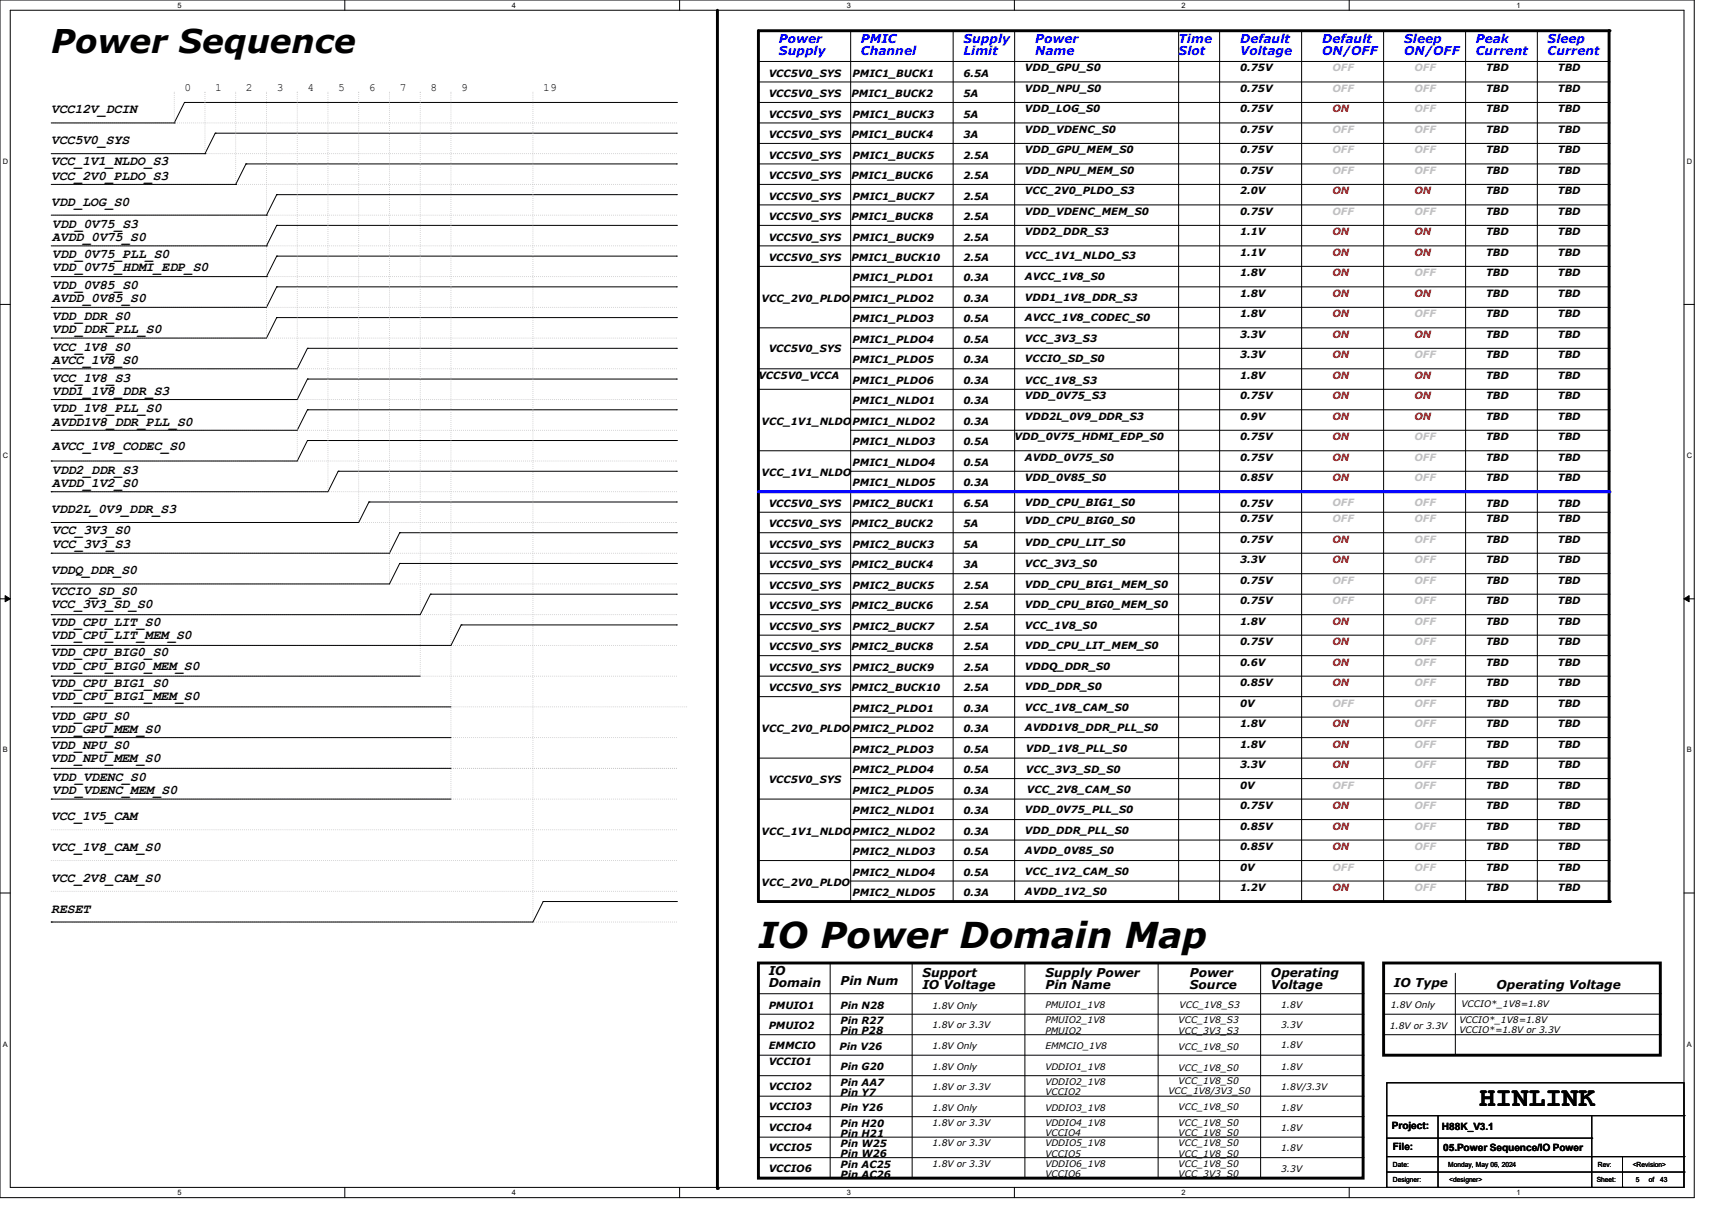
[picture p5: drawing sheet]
<svg xmlns="http://www.w3.org/2000/svg" width="297mm" height="210mm" viewBox="0 0 297 210" stroke-linecap="round" stroke-linejoin="round" font-family="sans-serif">
<defs><g id="words">
<text font-size="6.2" x="131.6" y="164.5">IO Power Domain Map</text>
<text font-size="5.7" x="8.9" y="9.2">Power Sequence</text>
<text font-size="4.8" x="256.6" y="191.9">HINLINK</text>
<g font-size="2.3">
<text x="8.9" y="19.7">VCC12V_DCIN</text>
<text x="8.9" y="25">VCC5V0_SYS</text>
<text x="8.9" y="28.6">VCC_1V1_NLDO_S3</text>
<text x="8.9" y="31.2">VCC_2V0_PLDO_S3</text>
<text x="8.9" y="35.7">VDD_LOG_S0</text>
<text x="9.1" y="39.6">VDD_0V75_S3</text>
<text x="9.1" y="41.9">AVDD_0V75_S0</text>
<text x="9.1" y="44.7">VDD_0V75_PLL_S0</text>
<text x="9.1" y="47">VDD_0V75_HDMI_EDP_S0</text>
<text x="9.1" y="50.1">VDD_0V85_S0</text>
<text x="9.1" y="52.4">AVDD_0V85_S0</text>
<text x="9.1" y="55.6">VDD_DDR_S0</text>
<text x="9.1" y="57.9">VDD_DDR_PLL_S0</text>
<text x="9.1" y="60.9">VCC_1V8_S0</text>
<text x="9.1" y="63.2">AVCC_1V8_S0</text>
<text x="9.1" y="66.3">VCC_1V8_S3</text>
<text x="9.1" y="68.5">VDD1_1V8_DDR_S3</text>
<text x="9.1" y="71.6">VDD_1V8_PLL_S0</text>
<text x="9.1" y="73.9">AVDD1V8_DDR_PLL_S0</text>
<text x="9.1" y="82.3">VDD2_DDR_S3</text>
<text x="9.1" y="78">AVCC_1V8_CODEC_S0</text>
<text x="8.9" y="89">VDD2L_0V9_DDR_S3</text>
<text x="9.1" y="84.5">AVDD_1V2_S0</text>
<text x="9.1" y="92.8">VCC_3V3_S0</text>
<text x="9.1" y="95">VCC_3V3_S3</text>
<text x="8.9" y="99.7">VDDQ_DDR_S0</text>
<text x="8.9" y="103.3">VCCIO_SD_S0</text>
<text x="8.9" y="105.5">VCC_3V3_SD_S0</text>
<text x="8.9" y="113.9">VDD_CPU_BIG0_S0</text>
<text x="8.9" y="108.6">VDD_CPU_LIT_S0</text>
<text x="8.9" y="110.9">VDD_CPU_LIT_MEM_S0</text>
<text x="8.9" y="116.2">VDD_CPU_BIG0_MEM_S0</text>
<text x="8.9" y="119.3">VDD_CPU_BIG1_S0</text>
<text x="8.9" y="121.5">VDD_CPU_BIG1_MEM_S0</text>
<text x="8.9" y="124.9">VDD_GPU_S0</text>
<text x="8.9" y="127.2">VDD_GPU_MEM_S0</text>
<text x="8.9" y="129.9">VDD_NPU_S0</text>
<text x="8.9" y="132.2">VDD_NPU_MEM_S0</text>
<text x="9.1" y="135.6">VDD_VDENC_S0</text>
<text x="9.1" y="137.9">VDD_VDENC_MEM_S0</text>
<text x="8.9" y="142.4">VCC_1V5_CAM</text>
<text x="8.9" y="147.7">VCC_1V8_CAM_S0</text>
<text x="8.9" y="153">VCC_2V8_CAM_S0</text>
<text x="8.9" y="158.4">RESET</text>
</g>
<g font-size="2.1" fill="#00f">
<text x="135.1" y="7.5">Power</text>
<text x="135.1" y="9.6">Supply</text>
<text x="149.4" y="7.5">PMIC</text>
<text x="149.4" y="9.6">Channel</text>
<text x="167.1" y="7.5">Supply</text>
<text x="167.1" y="9.6">Limit</text>
<text x="179.6" y="7.5">Power</text>
<text x="179.6" y="9.6">Name</text>
<text x="204.5" y="7.5">Time</text>
<text x="204.5" y="9.6">Slot</text>
<text x="215.1" y="7.5">Default</text>
<text x="215.1" y="9.6">Voltage</text>
<text x="229.4" y="7.5">Default</text>
<text x="229.4" y="9.6">ON/OFF</text>
<text x="243.6" y="7.5">Sleep</text>
<text x="243.6" y="9.6">ON/OFF</text>
<text x="256" y="7.5">Peak</text>
<text x="256" y="9.6">Current</text>
<text x="268.5" y="7.5">Sleep</text>
<text x="268.5" y="9.6">Current</text>
</g>
<g font-size="2.1">
<text x="133.3" y="169.2">IO</text>
<text x="133.3" y="171.4">Domain</text>
<text x="145.8" y="171">Pin Num</text>
<text x="160" y="169.6">Support</text>
<text x="160" y="171.7">IO Voltage</text>
<text x="181.4" y="169.6">Supply Power</text>
<text x="181.4" y="171.7">Pin Name</text>
<text x="206.4" y="169.6">Power</text>
<text x="206.4" y="171.7">Source</text>
<text x="220.5" y="169.6">Operating</text>
<text x="220.5" y="171.7">Voltage</text>
<text x="241.8" y="171.4">IO Type</text>
<text x="259.6" y="171.6">Operating Voltage</text>
</g>
<g font-size="1.9">
<text x="32" y="15.7">0</text>
<text x="37.3" y="15.7">1</text>
<text x="42.7" y="15.7">2</text>
<text x="48" y="15.7">3</text>
<text x="53.3" y="15.7">4</text>
<text x="58.7" y="15.7">5</text>
<text x="64" y="15.7">6</text>
<text x="69.3" y="15.7">7</text>
<text x="74.7" y="15.7">8</text>
<text x="80" y="15.7">9</text>
<text x="94.2" y="15.7">19</text>
</g>
<g font-size="1.7">
<text x="133.3" y="16.9">VCC5V0_SYS</text>
<text x="133.3" y="13.3">VCC5V0_SYS</text>
<text x="147.7" y="16.9">PMIC1_BUCK2</text>
<text x="147.9" y="13.3">PMIC1_BUCK1</text>
<text x="167.1" y="16.9">5A</text>
<text x="167.1" y="13.3">6.5A</text>
<text x="177.8" y="16">VDD_NPU_S0</text>
<text x="177.8" y="12.4">VDD_GPU_S0</text>
<text x="215.1" y="12.4">0.75V</text>
<text x="215.1" y="16">0.75V</text>
<text x="257.8" y="16">TBD</text>
<text x="257.8" y="12.4">TBD</text>
<text x="270.3" y="16">TBD</text>
<text x="270.3" y="12.4">TBD</text>
<text x="133.3" y="20.4">VCC5V0_SYS</text>
<text x="133.3" y="24">VCC5V0_SYS</text>
<text x="147.7" y="24">PMIC1_BUCK4</text>
<text x="147.9" y="20.4">PMIC1_BUCK3</text>
<text x="167.1" y="20.4">5A</text>
<text x="167.1" y="24">3A</text>
<text x="177.8" y="19.5">VDD_LOG_S0</text>
<text x="177.8" y="23.1">VDD_VDENC_S0</text>
<text x="215.1" y="23.1">0.75V</text>
<text x="215.1" y="19.5">0.75V</text>
<text x="257.8" y="19.5">TBD</text>
<text x="257.8" y="23.1">TBD</text>
<text x="270.3" y="19.5">TBD</text>
<text x="270.3" y="23.1">TBD</text>
<text x="133.3" y="27.5">VCC5V0_SYS</text>
<text x="147.9" y="27.5">PMIC1_BUCK5</text>
<text x="167.1" y="27.5">2.5A</text>
<text x="177.8" y="26.6">VDD_GPU_MEM_S0</text>
<text x="215.1" y="26.6">0.75V</text>
<text x="257.8" y="26.6">TBD</text>
<text x="270.3" y="26.6">TBD</text>
<text x="133.3" y="31.1">VCC5V0_SYS</text>
<text x="133.3" y="34.6">VCC5V0_SYS</text>
<text x="147.7" y="31.1">PMIC1_BUCK6</text>
<text x="147.9" y="34.6">PMIC1_BUCK7</text>
<text x="167.1" y="31.1">2.5A</text>
<text x="167.1" y="34.6">2.5A</text>
<text x="177.8" y="30.2">VDD_NPU_MEM_S0</text>
<text x="177.8" y="33.7">VCC_2V0_PLDO_S3</text>
<text x="215.1" y="30.2">0.75V</text>
<text x="215.1" y="33.7">2.0V</text>
<text x="257.8" y="33.7">TBD</text>
<text x="257.8" y="30.2">TBD</text>
<text x="270.3" y="33.7">TBD</text>
<text x="270.3" y="30.2">TBD</text>
<text x="133.3" y="38.2">VCC5V0_SYS</text>
<text x="133.3" y="41.7">VCC5V0_SYS</text>
<text x="147.7" y="38.2">PMIC1_BUCK8</text>
<text x="147.9" y="41.7">PMIC1_BUCK9</text>
<text x="167.1" y="38.2">2.5A</text>
<text x="167.1" y="41.7">2.5A</text>
<text x="177.8" y="37.3">VDD_VDENC_MEM_S0</text>
<text x="177.8" y="40.9">VDD2_DDR_S3</text>
<text x="215.1" y="40.9">1.1V</text>
<text x="215.1" y="37.3">0.75V</text>
<text x="257.8" y="40.9">TBD</text>
<text x="257.8" y="37.3">TBD</text>
<text x="270.3" y="40.9">TBD</text>
<text x="270.3" y="37.3">TBD</text>
<text x="133.3" y="45.3">VCC5V0_SYS</text>
<text x="147.7" y="45.3">PMIC1_BUCK10</text>
<text x="167.1" y="45.3">2.5A</text>
<text x="177.8" y="45">VCC_1V1_NLDO_S3</text>
<text x="215.1" y="48">1.8V</text>
<text x="215.1" y="44.4">1.1V</text>
<text x="257.8" y="44.4">TBD</text>
<text x="257.8" y="48">TBD</text>
<text x="270.3" y="44.4">TBD</text>
<text x="270.3" y="48">TBD</text>
<text x="132.1" y="52.4">VCC_2V0_PLDO</text>
<text x="147.9" y="48.9">PMIC1_PLDO1</text>
<text x="147.9" y="52.4">PMIC1_PLDO2</text>
<text x="167.1" y="48.9">0.3A</text>
<text x="167.1" y="52.4">0.3A</text>
<text x="177.8" y="52.2">VDD1_1V8_DDR_S3</text>
<text x="177.8" y="48.5">AVCC_1V8_S0</text>
<text x="215.1" y="51.5">1.8V</text>
<text x="257.8" y="51.5">TBD</text>
<text x="270.3" y="51.5">TBD</text>
<text x="147.9" y="56">PMIC1_PLDO3</text>
<text x="147.9" y="59.5">PMIC1_PLDO4</text>
<text x="167.1" y="56">0.5A</text>
<text x="167.1" y="59.5">0.5A</text>
<text x="177.8" y="55.8">AVCC_1V8_CODEC_S0</text>
<text x="177.8" y="59.4">VCC_3V3_S3</text>
<text x="215.1" y="55.1">1.8V</text>
<text x="215.1" y="58.6">3.3V</text>
<text x="257.8" y="55.1">TBD</text>
<text x="257.8" y="58.6">TBD</text>
<text x="270.3" y="55.1">TBD</text>
<text x="270.3" y="58.6">TBD</text>
<text x="131.6" y="65.7">VCC5V0_VCCA</text>
<text x="133.3" y="61.1">VCC5V0_SYS</text>
<text x="147.9" y="63.1">PMIC1_PLDO5</text>
<text x="167.1" y="63.1">0.3A</text>
<text x="177.8" y="62.9">VCCIO_SD_S0</text>
<text x="215.1" y="65.7">1.8V</text>
<text x="215.1" y="62.2">3.3V</text>
<text x="257.8" y="62.2">TBD</text>
<text x="257.8" y="65.7">TBD</text>
<text x="270.3" y="62.2">TBD</text>
<text x="270.3" y="65.7">TBD</text>
<text x="147.9" y="70.2">PMIC1_NLDO1</text>
<text x="147.9" y="66.6">PMIC1_PLDO6</text>
<text x="167.1" y="70.2">0.3A</text>
<text x="167.1" y="66.6">0.3A</text>
<text x="177.8" y="69.3">VDD_0V75_S3</text>
<text x="177.8" y="66.6">VCC_1V8_S3</text>
<text x="215.1" y="69.3">0.75V</text>
<text x="257.8" y="69.3">TBD</text>
<text x="270.3" y="69.3">TBD</text>
<text x="132.1" y="73.7">VCC_1V1_NLDO</text>
<text x="147.9" y="73.7">PMIC1_NLDO2</text>
<text x="147.9" y="77.3">PMIC1_NLDO3</text>
<text x="167.1" y="73.7">0.3A</text>
<text x="167.1" y="77.3">0.5A</text>
<text x="176" y="76.4">VDD_0V75_HDMI_EDP_S0</text>
<text x="177.8" y="72.9">VDD2L_0V9_DDR_S3</text>
<text x="215.1" y="72.9">0.9V</text>
<text x="215.1" y="76.4">0.75V</text>
<text x="257.8" y="76.4">TBD</text>
<text x="257.8" y="72.9">TBD</text>
<text x="270.3" y="76.4">TBD</text>
<text x="270.3" y="72.9">TBD</text>
<text x="132.1" y="82.6">VCC_1V1_NLDO</text>
<text x="147.9" y="80.9">PMIC1_NLDO4</text>
<text x="167.1" y="80.9">0.5A</text>
<text x="177.8" y="83.5">VDD_0V85_S0</text>
<text x="177.8" y="80">AVDD_0V75_S0</text>
<text x="215.1" y="80">0.75V</text>
<text x="215.1" y="83.5">0.85V</text>
<text x="257.8" y="83.5">TBD</text>
<text x="257.8" y="80">TBD</text>
<text x="270.3" y="83.5">TBD</text>
<text x="270.3" y="80">TBD</text>
<text x="133.3" y="88">VCC5V0_SYS</text>
<text x="147.9" y="84.4">PMIC1_NLDO5</text>
<text x="147.9" y="88">PMIC2_BUCK1</text>
<text x="167.1" y="84.4">0.3A</text>
<text x="167.1" y="88">6.5A</text>
<text x="177.8" y="87.8">VDD_CPU_BIG1_S0</text>
<text x="215.1" y="88">0.75V</text>
<text x="257.8" y="88">TBD</text>
<text x="270.3" y="88">TBD</text>
<text x="133.3" y="91.5">VCC5V0_SYS</text>
<text x="133.3" y="95.1">VCC5V0_SYS</text>
<text x="147.7" y="91.5">PMIC2_BUCK2</text>
<text x="147.9" y="95.1">PMIC2_BUCK3</text>
<text x="167.1" y="91.5">5A</text>
<text x="167.1" y="95.1">5A</text>
<text x="177.8" y="91">VDD_CPU_BIG0_S0</text>
<text x="177.8" y="94.7">VDD_CPU_LIT_S0</text>
<text x="215.1" y="90.6">0.75V</text>
<text x="215.1" y="94.2">0.75V</text>
<text x="257.8" y="94.2">TBD</text>
<text x="257.8" y="90.6">TBD</text>
<text x="270.3" y="94.2">TBD</text>
<text x="270.3" y="90.6">TBD</text>
<text x="133.3" y="98.6">VCC5V0_SYS</text>
<text x="147.7" y="98.6">PMIC2_BUCK4</text>
<text x="167.1" y="98.6">3A</text>
<text x="177.8" y="98.5">VCC_3V3_S0</text>
<text x="215.1" y="97.7">3.3V</text>
<text x="215.1" y="101.3">0.75V</text>
<text x="257.8" y="101.3">TBD</text>
<text x="257.8" y="97.7">TBD</text>
<text x="270.3" y="101.3">TBD</text>
<text x="270.3" y="97.7">TBD</text>
<text x="133.3" y="102.2">VCC5V0_SYS</text>
<text x="133.3" y="105.8">VCC5V0_SYS</text>
<text x="147.7" y="105.8">PMIC2_BUCK6</text>
<text x="147.9" y="102.2">PMIC2_BUCK5</text>
<text x="167.1" y="102.2">2.5A</text>
<text x="167.1" y="105.8">2.5A</text>
<text x="177.8" y="102">VDD_CPU_BIG1_MEM_S0</text>
<text x="177.8" y="105.6">VDD_CPU_BIG0_MEM_S0</text>
<text x="215.1" y="104.9">0.75V</text>
<text x="257.8" y="104.9">TBD</text>
<text x="270.3" y="104.9">TBD</text>
<text x="133.3" y="109.3">VCC5V0_SYS</text>
<text x="133.3" y="112.9">VCC5V0_SYS</text>
<text x="147.7" y="112.9">PMIC2_BUCK8</text>
<text x="147.9" y="109.3">PMIC2_BUCK7</text>
<text x="167.1" y="109.3">2.5A</text>
<text x="167.1" y="112.9">2.5A</text>
<text x="177.8" y="109.1">VCC_1V8_S0</text>
<text x="177.8" y="112.7">VDD_CPU_LIT_MEM_S0</text>
<text x="215.1" y="108.4">1.8V</text>
<text x="215.1" y="112">0.75V</text>
<text x="257.8" y="112">TBD</text>
<text x="257.8" y="108.4">TBD</text>
<text x="270.3" y="112">TBD</text>
<text x="270.3" y="108.4">TBD</text>
<text x="133.3" y="116.4">VCC5V0_SYS</text>
<text x="133.3" y="120">VCC5V0_SYS</text>
<text x="147.7" y="120">PMIC2_BUCK10</text>
<text x="147.9" y="116.4">PMIC2_BUCK9</text>
<text x="167.1" y="116.4">2.5A</text>
<text x="167.1" y="120">2.5A</text>
<text x="177.8" y="116.2">VDDQ_DDR_S0</text>
<text x="177.8" y="119.8">VDD_DDR_S0</text>
<text x="215.1" y="115.5">0.6V</text>
<text x="215.1" y="119.1">0.85V</text>
<text x="257.8" y="115.5">TBD</text>
<text x="257.8" y="119.1">TBD</text>
<text x="270.3" y="115.5">TBD</text>
<text x="270.3" y="119.1">TBD</text>
<text x="147.9" y="123.5">PMIC2_PLDO1</text>
<text x="167.1" y="123.5">0.3A</text>
<text x="177.8" y="123.4">VCC_1V8_CAM_S0</text>
<text x="215.1" y="122.6">0V</text>
<text x="257.8" y="122.6">TBD</text>
<text x="270.3" y="122.6">TBD</text>
<text x="132.1" y="127.1">VCC_2V0_PLDO</text>
<text x="147.9" y="127.1">PMIC2_PLDO2</text>
<text x="147.9" y="130.6">PMIC2_PLDO3</text>
<text x="167.1" y="127.1">0.3A</text>
<text x="167.1" y="130.6">0.5A</text>
<text x="177.8" y="126.9">AVDD1V8_DDR_PLL_S0</text>
<text x="178" y="130.5">VDD_1V8_PLL_S0</text>
<text x="215.1" y="129.8">1.8V</text>
<text x="215.1" y="126.2">1.8V</text>
<text x="257.8" y="126.2">TBD</text>
<text x="257.8" y="129.8">TBD</text>
<text x="270.3" y="126.2">TBD</text>
<text x="270.3" y="129.8">TBD</text>
<text x="133.3" y="135.8">VCC5V0_SYS</text>
<text x="147.9" y="134.2">PMIC2_PLDO4</text>
<text x="147.9" y="137.8">PMIC2_PLDO5</text>
<text x="167.1" y="134.2">0.5A</text>
<text x="167.1" y="137.8">0.3A</text>
<text x="178" y="134.2">VCC_3V3_SD_S0</text>
<text x="178.1" y="137.6">VCC_2V8_CAM_S0</text>
<text x="215.1" y="136.9">0V</text>
<text x="215.1" y="133.3">3.3V</text>
<text x="257.8" y="136.9">TBD</text>
<text x="257.8" y="133.3">TBD</text>
<text x="270.3" y="136.9">TBD</text>
<text x="270.3" y="133.3">TBD</text>
<text x="147.9" y="141.3">PMIC2_NLDO1</text>
<text x="167.1" y="141.3">0.3A</text>
<text x="177.8" y="141.1">VDD_0V75_PLL_S0</text>
<text x="215.1" y="140.4">0.75V</text>
<text x="215.1" y="144">0.85V</text>
<text x="257.8" y="144">TBD</text>
<text x="257.8" y="140.4">TBD</text>
<text x="270.3" y="144">TBD</text>
<text x="270.3" y="140.4">TBD</text>
<text x="132.1" y="144.9">VCC_1V1_NLDO</text>
<text x="147.9" y="144.9">PMIC2_NLDO2</text>
<text x="147.9" y="148.4">PMIC2_NLDO3</text>
<text x="167.1" y="144.9">0.3A</text>
<text x="167.1" y="148.4">0.5A</text>
<text x="177.8" y="144.7">VDD_DDR_PLL_S0</text>
<text x="177.8" y="148.3">AVDD_0V85_S0</text>
<text x="215.1" y="147.5">0.85V</text>
<text x="257.8" y="147.5">TBD</text>
<text x="270.3" y="147.5">TBD</text>
<text x="132.1" y="153.8">VCC_2V0_PLDO</text>
<text x="147.9" y="152">PMIC2_NLDO4</text>
<text x="147.9" y="155.5">PMIC2_NLDO5</text>
<text x="167.1" y="152">0.5A</text>
<text x="167.1" y="155.5">0.3A</text>
<text x="177.8" y="151.8">VCC_1V2_CAM_S0</text>
<text x="177.8" y="155.4">AVDD_1V2_S0</text>
<text x="215.1" y="151.1">0V</text>
<text x="215.1" y="154.6">1.2V</text>
<text x="257.8" y="154.6">TBD</text>
<text x="257.8" y="151.1">TBD</text>
<text x="270.3" y="154.6">TBD</text>
<text x="270.3" y="151.1">TBD</text>
<text x="133.3" y="178.6">PMUIO2</text>
<text x="133.3" y="175.1">PMUIO1</text>
<text x="145.8" y="177.8">Pin R27</text>
<text x="145.8" y="179.5">Pin P28</text>
<text x="145.8" y="175.1">Pin N28</text>
<text x="133.3" y="182">EMMCIO</text>
<text x="133.3" y="184.9">VCCIO1</text>
<text x="145.6" y="182.2">Pin V26</text>
<text x="145.8" y="185.8">Pin G20</text>
<text x="133.3" y="189.1">VCCIO2</text>
<text x="145.8" y="190.2">Pin Y7</text>
<text x="145.8" y="188.4">Pin AA7</text>
<text x="133.3" y="192.7">VCCIO3</text>
<text x="133.3" y="196.3">VCCIO4</text>
<text x="145.8" y="192.9">Pin Y26</text>
<text x="145.8" y="195.5">Pin H20</text>
<text x="145.8" y="197.3">Pin H21</text>
<text x="241.5" y="196">Project:</text>
<text x="250.1" y="196.1">H88K_V3.1</text>
<text x="133.3" y="199.8">VCCIO5</text>
<text x="133.3" y="203.4">VCCIO6</text>
<text x="145.8" y="199.1">Pin W25</text>
<text x="145.8" y="200.9">Pin W26</text>
<text x="145.8" y="202.7">Pin AC25</text>
<text x="241.6" y="199.5">File:</text>
<text x="250.4" y="199.7">05.Power Sequence/IO Power</text>
<text x="145.8" y="204.4">Pin AC26</text>
</g>
<g font-size="1.7" fill="#c0c0c0">
<text x="231.1" y="12.4">OFF</text>
<text x="231.1" y="16">OFF</text>
<text x="245.4" y="12.4">OFF</text>
<text x="245.4" y="16">OFF</text>
<text x="231.1" y="23.1">OFF</text>
<text x="245.4" y="23.1">OFF</text>
<text x="245.4" y="19.5">OFF</text>
<text x="231.1" y="26.6">OFF</text>
<text x="245.4" y="26.6">OFF</text>
<text x="231.1" y="30.2">OFF</text>
<text x="245.4" y="30.2">OFF</text>
<text x="231.1" y="37.3">OFF</text>
<text x="245.4" y="37.3">OFF</text>
<text x="245.4" y="48">OFF</text>
<text x="245.4" y="55.1">OFF</text>
<text x="245.4" y="62.2">OFF</text>
<text x="245.4" y="76.4">OFF</text>
<text x="245.4" y="83.5">OFF</text>
<text x="245.4" y="80">OFF</text>
<text x="231.1" y="87.8">OFF</text>
<text x="245.4" y="87.8">OFF</text>
<text x="231.1" y="90.6">OFF</text>
<text x="245.4" y="90.6">OFF</text>
<text x="245.4" y="94.2">OFF</text>
<text x="231.1" y="101.3">OFF</text>
<text x="245.4" y="97.7">OFF</text>
<text x="245.4" y="101.3">OFF</text>
<text x="231.1" y="104.9">OFF</text>
<text x="245.4" y="104.9">OFF</text>
<text x="245.4" y="108.4">OFF</text>
<text x="245.4" y="112">OFF</text>
<text x="245.4" y="115.5">OFF</text>
<text x="245.4" y="119.1">OFF</text>
<text x="231.1" y="122.6">OFF</text>
<text x="245.4" y="122.6">OFF</text>
<text x="245.4" y="129.8">OFF</text>
<text x="245.4" y="126.2">OFF</text>
<text x="231.1" y="136.9">OFF</text>
<text x="245.4" y="133.3">OFF</text>
<text x="245.4" y="136.9">OFF</text>
<text x="245.4" y="140.4">OFF</text>
<text x="245.4" y="144">OFF</text>
<text x="245.4" y="147.5">OFF</text>
<text x="231.1" y="151.1">OFF</text>
<text x="245.4" y="151.1">OFF</text>
<text x="245.4" y="154.6">OFF</text>
</g>
<g font-size="1.7" fill="#f00">
<text x="231.1" y="19.5">ON</text>
<text x="231.1" y="33.7">ON</text>
<text x="245.4" y="33.7">ON</text>
<text x="231.1" y="40.9">ON</text>
<text x="245.4" y="40.9">ON</text>
<text x="231.1" y="44.4">ON</text>
<text x="231.1" y="48">ON</text>
<text x="245.4" y="44.4">ON</text>
<text x="231.1" y="51.5">ON</text>
<text x="245.4" y="51.5">ON</text>
<text x="231.1" y="55.1">ON</text>
<text x="231.1" y="58.6">ON</text>
<text x="245.4" y="58.6">ON</text>
<text x="231.1" y="62.2">ON</text>
<text x="231.1" y="65.7">ON</text>
<text x="245.4" y="65.7">ON</text>
<text x="231.1" y="69.3">ON</text>
<text x="245.4" y="69.3">ON</text>
<text x="231.1" y="76.4">ON</text>
<text x="231.1" y="72.9">ON</text>
<text x="245.4" y="72.9">ON</text>
<text x="231.1" y="83.5">ON</text>
<text x="231.1" y="80">ON</text>
<text x="231.1" y="94.2">ON</text>
<text x="231.1" y="97.7">ON</text>
<text x="231.1" y="112">ON</text>
<text x="231.1" y="108.4">ON</text>
<text x="231.1" y="119.1">ON</text>
<text x="231.1" y="115.5">ON</text>
<text x="231.1" y="126.2">ON</text>
<text x="231.1" y="129.8">ON</text>
<text x="231.1" y="133.3">ON</text>
<text x="231.1" y="140.4">ON</text>
<text x="231.1" y="144">ON</text>
<text x="231.1" y="147.5">ON</text>
<text x="231.1" y="154.6">ON</text>
</g>
<g font-size="1.6">
<text x="161.8" y="175.1">1.8V Only</text>
<text x="161.8" y="178.4">1.8V or 3.3V</text>
<text x="181.4" y="177.6">PMUIO2_1V8</text>
<text x="181.4" y="179.4">PMUIO2</text>
<text x="181.4" y="175">PMUIO1_1V8</text>
<text x="204.5" y="177.6">VCC_1V8_S3</text>
<text x="204.5" y="179.4">VCC_3V3_S3</text>
<text x="204.6" y="175">VCC_1V8_S3</text>
<text x="222.2" y="178.4">3.3V</text>
<text x="222.2" y="175">1.8V</text>
<text x="241.1" y="178.5">1.8V or 3.3V</text>
<text x="241.3" y="175">1.8V Only</text>
<text x="253.2" y="177.6">VCCIO*_1V8=1.8V</text>
<text x="253.2" y="179.2">VCCIO*=1.8V or 3.3V</text>
<text x="253.5" y="174.8">VCCIO*_1V8=1.8V</text>
<text x="161.8" y="182.1">1.8V Only</text>
<text x="161.8" y="185.6">1.8V Only</text>
<text x="181.4" y="182.1">EMMCIO_1V8</text>
<text x="181.4" y="185.6">VDDIO1_1V8</text>
<text x="204.5" y="182.2">VCC_1V8_S0</text>
<text x="204.5" y="185.8">VCC_1V8_S0</text>
<text x="222.2" y="181.9">1.8V</text>
<text x="222.2" y="185.6">1.8V</text>
<text x="161.8" y="189.2">1.8V or 3.3V</text>
<text x="181.4" y="188.3">VDDIO2_1V8</text>
<text x="181.4" y="190.1">VCCIO2</text>
<text x="202.7" y="189.9">VCC_1V8/3V3_S0</text>
<text x="204.5" y="188.1">VCC_1V8_S0</text>
<text x="222.2" y="189.2">1.8V/3.3V</text>
<text x="161.8" y="192.7">1.8V Only</text>
<text x="161.8" y="195.4">1.8V or 3.3V</text>
<text x="181.4" y="192.7">VDDIO3_1V8</text>
<text x="181.4" y="195.4">VDDIO4_1V8</text>
<text x="181.4" y="197.2">VCCIO4</text>
<text x="204.5" y="195.4">VCC_1V8_S0</text>
<text x="204.5" y="197.2">VCC_1V8_S0</text>
<text x="204.5" y="192.6">VCC_1V8_S0</text>
<text x="222.2" y="192.7">1.8V</text>
<text x="222.2" y="196.3">1.8V</text>
<text x="161.8" y="199">1.8V or 3.3V</text>
<text x="161.8" y="202.5">1.8V or 3.3V</text>
<text x="181.4" y="199">VDDIO5_1V8</text>
<text x="181.4" y="200.7">VCCIO5</text>
<text x="181.4" y="202.5">VDDIO6_1V8</text>
<text x="204.5" y="202.5">VCC_1V8_S0</text>
<text x="204.5" y="199">VCC_1V8_S0</text>
<text x="204.5" y="200.7">VCC_1V8_S0</text>
<text x="222.2" y="203.4">3.3V</text>
<text x="222.2" y="199.7">1.8V</text>
<text x="181.4" y="204.3">VCCIO6</text>
<text x="204.5" y="204.3">VCC_3V3_S0</text>
</g>
<g font-size="1.3">
<text x="30.8" y="1.3">5</text>
<text x="88.8" y="1.3">4</text>
<text x="146.9" y="1.3">3</text>
<text x="205" y="1.3">2</text>
<text x="263.1" y="1.3">1</text>
<text x=".5" y="28.4">D</text>
<text x="292.6" y="28.4">D</text>
<text x=".5" y="79.5">C</text>
<text x="292.6" y="79.5">C</text>
<text x=".5" y="130.6">B</text>
<text x="292.6" y="130.6">B</text>
<text x=".5" y="181.7">A</text>
<text x="292.6" y="181.7">A</text>
<text x="30.8" y="207.4">5</text>
<text x="88.8" y="207.4">4</text>
<text x="146.9" y="207.4">3</text>
<text x="205" y="207.4">2</text>
<text x="263.1" y="207.4">1</text>
</g>
<g font-size="1.2">
<text x="241.6" y="202.6">Date:</text>
<text x="251.2" y="202.6">Monday, May 06, 2024</text>
<text x="277.2" y="202.6">Rev:</text>
<text x="283.3" y="202.6">&lt;Revision&gt;</text>
<text x="241.6" y="205.1">Designer:</text>
<text x="251.4" y="205.1">&lt;designer&gt;</text>
<text x="277" y="205.1">Sheet:</text>
<text x="283.8" y="205.1">5</text>
<text x="286" y="205.1">of</text>
<text x="288" y="205.1">43</text>
</g>
</g></defs>
<g fill="none" stroke="#000" stroke-width=".17">
<path d="M0 0h293.9v207.9h-293.9zM1.8 1.8h290.3v204.3h-290.3zM32 17.8h.1M32 17.8l-1.8 3.5M32 17.8h85.3M59.8 0v1.8M117.3 17.8h.1M117.9 0v1.8M131.6 17.8h147.5M131.6 10.7h147.5M131.6 14.2h147.5M147.6 5.3v151.2"/>
<path d="M165.4 5.3v151.2M176 0v1.8M176 5.3v151.2M204.5 5.3v151.2M211.6 5.3v151.2M225.8 5.3v151.2M234.1 0v1.8M240 5.3v151.2M254.3 5.3v151.2M266.7 5.3v151.2M279.1 10.7h.1M279.1 14.2h.1"/>
<path d="M279.1 17.8h.1M37.3 23.1h.1M37.3 23.1l-1.7 3.6M37.3 23.1h80M42.7 28.4h.1M42.7 28.4l-1.8 3.6M42.7 28.4h74.6M48 33.8h.1M48 39.1h.1M48 33.8l-1.8 3.5M48 33.8h69.3M48 39.1l-1.8 3.6"/>
<path d="M48 39.1h69.3M117.3 23.1h.1M117.3 28.4h.1M117.3 33.8h.1M117.3 39.1h.1M131.6 28.4h147.5M131.6 39.1h147.5M131.6 21.3h147.5M131.6 24.9h147.5M131.6 32h147.5M131.6 35.6h147.5M279.1 21.3h.1"/>
<path d="M279.1 24.9h.1M279.1 28.4h.1M279.1 32h.1M279.1 35.6h.1M279.1 39.1h.1M0 52.8h1.8M48 44.5h.1M48 55.1h.1M48 44.5l-1.8 3.5M48 44.5h69.3M48 55.1l-1.8 3.6M48 55.1h69.3"/>
<path d="M117.3 44.5h.1M117.3 55.1h.1M131.6 42.7h147.5M131.6 46.2h147.5M131.6 56.9h147.5M147.6 49.8h131.5M147.6 53.3h131.5M279.1 42.7h.1M279.1 46.2h.1M279.1 49.8h.1M279.1 53.3h.1M279.1 56.9h.1"/>
<path d="M292.1 52.8h1.8M53.3 60.5h.1M53.3 65.8h.1M53.3 71.1h.1M53.3 76.5h.1M53.3 60.5l-1.7 3.5M53.3 60.5h64M53.3 65.8l-1.7 3.5M53.3 65.8h64M53.3 71.1l-1.7 3.6M53.3 71.1h64M53.3 76.5l-1.7 3.5"/>
<path d="M53.3 76.5h64M117.3 60.5h.1M117.3 65.8h.1M117.3 71.1h.1M117.3 76.5h.1M131.6 78.2h147.5M131.6 64h147.5M147.6 60.5h131.5M147.6 71.1h131.5M147.6 74.7h131.5M279.1 60.5h.1M279.1 71.1h.1"/>
<path d="M279.1 74.7h.1M279.1 78.2h.1M279.1 64h.1M58.7 81.8h.1M58.7 81.8l-1.8 3.5M58.7 81.8h58.6M64 87.1h.1M64 87.1l-1.8 3.6M64 87.1h53.3M69.3 92.5h.1M69.3 92.5l-1.7 3.5M69.3 92.5h48"/>
<path d="M117.3 81.8h.1M117.3 87.1h.1M117.3 92.5h.1M147.6 81.8h131.5M279.1 81.8h.1M0 103.9h1.8M.9 103.4l.9 .5-.9 .5zM292.1 103.9l.9-.5v1zM292.1 103.9h1.8M0 155h1.8M147.6 156.5h.1M165.4 156.5h.1"/>
<path d="M176 156.5h.1M204.5 156.5h.1M211.6 156.5h.1M225.8 156.5h.1M240 156.5h.1M254.3 156.5h.1M266.7 156.5h.1M292.1 155h1.8M59.8 206.1v1.8M117.9 206.1v1.8M176 206.1v1.8M234.1 206.1v1.8"/>
</g>
<path d="M.9 103.4l.9 .5-.9 .5zM292.1 103.9l.9-.5v1z" fill="#000"/>
<path d="M124.5 1.8v204.4M131.6 5.3h147.5v151.2h-147.5z" fill="none" stroke="#000" stroke-width=".51"/>
<g fill="#000">
<circle cx="279.1" cy="5.3" r=".25"/>
<circle cx="131.6" cy="156.5" r=".25"/>
<circle cx="279.1" cy="156.5" r=".25"/>
<circle cx="124.5" cy="206.2" r=".25"/>
</g>
<path d="M92.5 16h.1M92.5 160v-144" fill="none" stroke="#c0c0c0" stroke-width=".17" stroke-dasharray="0 .3"/>
<path d="M131.6 85.3h147.5" fill="none" stroke="#00f" stroke-width=".51"/>
<circle cx="279.1" cy="85.3" r=".25" fill="#00f"/>
<g fill="none" stroke="#000" stroke-width=".17">
<path d="M8.9 21.3h21.3M8.9 26.7h26.7M8.9 32h32M8.9 37.3h37.3M30.2 21.3h.1M35.6 26.7h.1M40.9 32h.1M46.2 37.3h.1M8.9 53.3h.1M8.9 58.7h.1M8.9 42.7h37.3M8.9 48h37.3"/>
<path d="M8.9 58.7h37.3M46.2 42.7h.1M46.2 48h.1M48 49.8h.1M48 49.8l-1.8 3.5h-37.3M48 49.8h69.3M117.3 49.8h.1M8.9 64h.1M8.9 69.3h.1M8.9 74.7h.1M8.9 64h42.7M8.9 69.3h42.7"/>
<path d="M8.9 74.7h42.7M131.6 67.6h147.5M279.1 67.6h.1M8.9 80h.1M8.9 85.3h.1M8.9 90.7h.1M8.9 96h.1M8.9 80h42.7M8.9 85.3h48M8.9 90.7h53.3M8.9 96h58.7M69.3 97.8h.1"/>
<path d="M69.3 97.8l-1.7 3.5h-58.7M69.3 97.8h48M117.3 97.8h.1M131.6 96h147.5M131.6 88.9h147.5M131.6 92.5h147.5M131.6 99.6h147.5M279.1 88.9h.1M279.1 92.5h.1M279.1 96h.1M279.1 99.6h.1M8.9 101.3h.1"/>
<path d="M8.9 106.7h.1M8.9 112h.1M8.9 117.3h.1M8.9 117.3h64M74.7 103.1h.1M74.7 103.1l-1.8 3.6h-64M74.7 103.1h42.6M80 108.5h.1M80 108.5l-1.8 3.5h-69.3M80 108.5h37.3M117.3 103.1h.1M117.3 108.5h.1"/>
<path d="M131.6 106.7h147.5M131.6 117.3h147.5M131.6 103.1h147.5M131.6 110.2h147.5M131.6 113.8h147.5M279.1 103.1h.1M279.1 106.7h.1M279.1 110.2h.1M279.1 113.8h.1M279.1 117.3h.1M8.9 122.7h.1M8.9 128h.1"/>
<path d="M8.9 133.4h.1M8.9 138.7h.1M8.9 122.7h69.3M8.9 128h69.3M8.9 133.4h69.3M8.9 138.7h69.3M131.6 138.7h147.5M131.6 120.9h147.5M131.6 131.6h147.5M147.6 128h131.5M147.6 124.5h131.5M147.6 135.1h131.5"/>
<path d="M279.1 120.9h.1M279.1 124.5h.1M279.1 128h.1M279.1 131.6h.1M279.1 135.1h.1M279.1 138.7h.1M94.2 156.5h.1M94.2 156.5l-1.7 3.5h-83.6M94.2 156.5h23.1M117.3 156.5h.1M131.6 149.4h147.5M147.6 142.2h131.5"/>
<path d="M147.6 145.8h131.5M147.6 152.9h131.5M279.1 142.2h.1M279.1 145.8h.1M279.1 149.4h.1M279.1 152.9h.1M8.9 160h.1M131.6 172.5h104.9M131.6 176h104.9M131.6 179.6h104.9M144 167.1v37.4M158.2 167.1v37.4"/>
<path d="M177.8 167.1v37.4M200.9 167.1v37.4M218.7 167.1v37.4M236.5 172.5h.1M236.5 176h.1M236.5 179.6h.1M240 172.5h48M240 176h48M240 179.6h48M252.5 168.9v14.2M288 172.5h.1M288 176h.1"/>
<path d="M288 179.6h.1M131.6 183.1h104.9M131.6 186.7h104.9M131.6 190.2h104.9M131.6 193.8h104.9M131.6 197.4h104.9M236.5 183.1h.1M236.5 186.7h.1M236.5 190.2h.1M236.5 193.8h.1M236.5 197.4h.1M240.6 187.9h51.5v18.2h-51.5z"/>
<path d="M240.6 193.6h51.5M240.6 197.5h35.5M249.5 193.6v12.5M252.5 183.1h.1M276.1 197.5h.1M276.1 193.6v12.5M292.1 193.6h.1M131.6 200.9h104.9M144 204.5h.1M158.2 204.5h.1M177.8 204.5h.1M200.9 204.5h.1"/>
<path d="M218.7 204.5h.1M236.5 200.9h.1M240.6 200.7h51.5M240.6 203.4h51.5M249.5 206.1h.1M276.1 206.1h.1M276.1 200.7h.1M281.5 206.1h.1M281.5 200.7v5.4M292.1 200.7h.1M292.1 203.4h.1"/>
</g>
<g fill="none" stroke="#c0c0c0" stroke-width=".17" stroke-dasharray="0 .3">
<path d="M30.2 16h.1M35.6 16h.1M40.9 16h.1M46.2 16h.1M51.6 16h.1M56.9 16h.1M62.2 16h.1M67.6 16h.1M72.9 16h.1M78.2 16h.1M8.9 21.3h108.4M8.9 37.3h108.4"/>
<path d="M8.9 32h108.4M8.9 26.7h108.4M30.2 21.3v-5.3M35.6 26.7v-10.7M40.9 32v-16M117.3 21.3h.1M117.3 37.3h.1M117.3 32h.1M117.3 26.7h.1M8.9 42.7h108.4M8.9 48h108.4M8.9 53.3h108.4"/>
<path d="M10.7 58.7h106.6M46.2 58.7v-42.7M117.3 42.7h.1M117.3 48h.1M117.3 58.7h.1M117.3 53.3h.1M8.9 74.7h108.4M8.9 64h108.4M10.7 69.3h106.6M117.3 74.7h.1M117.3 69.3h.1M117.3 64h.1"/>
<path d="M8.9 85.3h108.4M8.9 96h108.4M12.4 80h104.9M30.2 90.7h87.1M51.6 80v-64M56.9 85.3v-69.3M62.2 90.7v-74.7M117.3 85.3h.1M117.3 90.7h.1M117.3 96h.1M117.3 80h.1M8.9 117.3h108.4"/>
<path d="M8.9 112h108.4M10.7 106.7h106.6M10.7 101.3h106.6M67.6 101.3v-85.3M72.9 117.3v-101.3M117.3 117.3h.1M117.3 112h.1M117.3 106.7h.1M117.3 101.3h.1M8.9 138.7h108.4M8.9 133.4h108.4M8.9 128h108.4"/>
<path d="M10.7 122.7h108.4M78.2 138.7v-122.7M117.3 138.7h.1M117.3 133.4h.1M117.3 128h.1M119.1 122.7h.1M8.9 144h108.4M8.9 149.4h108.4M8.9 154.7h108.4M117.3 144h.1M117.3 149.4h.1M117.3 154.7h.1"/>
<path d="M8.9 160h108.4M117.3 160h.1"/>
</g>
<path d="M131.6 167.1h104.9v37.4h-104.9zM240 167.1h48v16h-48z" fill="none" stroke="#000" stroke-width=".51"/>
<use href="#words"/>
</svg>
